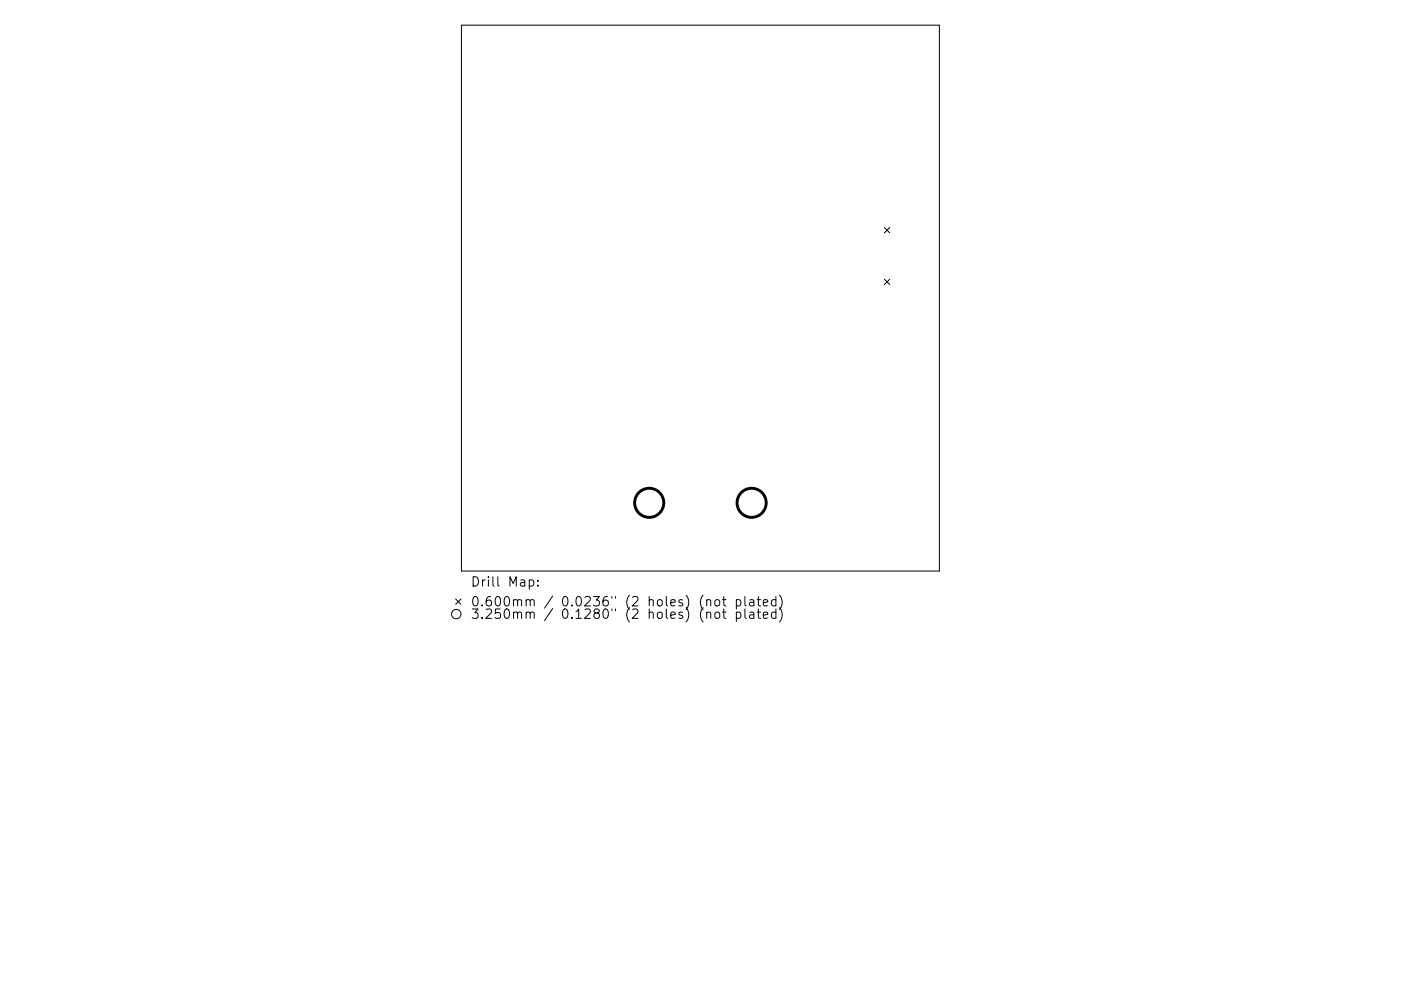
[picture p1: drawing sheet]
<svg xmlns="http://www.w3.org/2000/svg" width="297mm" height="210mm" viewBox="0 0 297 210" stroke-linecap="round" stroke-linejoin="round" font-family="sans-serif">
<defs><g id="words">
<g font-size="2.8">
<text x="99.7" y="124.5">Drill Map:</text>
<text x="99.7" y="128.7">0.600mm / 0.0236&quot; (2 holes) (not plated)</text>
<text x="99.7" y="131.3">3.250mm / 0.1280&quot; (2 holes) (not plated)</text>
</g>
</g></defs>
<g fill="none" stroke="#000" stroke-width=".21">
<path d="M97.8 5.3h101.4v115.9h-101.4zM187.5 48.3l1.1 1.1M187.5 59.2l1.1 1.2M188.6 48.3l-1.1 1.1M188.6 59.2l-1.1 1.2M96.6 127.1l1.1 1.1M97.7 127.1l-1.1 1.1M112.2 123.1l.6-.1 .4 .4v.6l-.2 .3h-.8M114 124.2v.2M114 123.1v.2M149.8 127.4l.3-.2 .5 .1 .1 1.3M149.8 130.1l.3-.2 .5 .1 .1 1.2"/>
<path d="M151.6 127.4l.3-.2a.54 .54 0 0 1 .7 .4l-.1 .8a.54 .54 0 0 1-.5 .2 .54 .54 0 0 1-.4-.4zM151.6 130.1l.1-.1a.54 .54 0 0 1 .9 .2l-.1 .8a.54 .54 0 0 1-.5 .2 .54 .54 0 0 1-.4-.4zM153.2 127.2h.7M153.2 129.9h.7M153.5 126.6v1.7l.1 .2 .3 .1M153.5 129.2v1.7l.1 .2 .3 .1M156.1 127.3l.6-.1 .4 .4v.6l-.2 .3h-.8M156.1 130l.6-.1 .4 .3v.6l-.2 .3h-.8M156.1 127.2v2M156.1 129.9v2M157.9 126.6v1.7l.3 .3M157.9 129.2v1.7l.3 .3"/>
<path d="M159 127.3h.7l.1 1.3M159 130h.7l.1 1.2M159.8 127.7l-.6 .1a.39 .39 0 0 0-.3 .4 .39 .39 0 0 0 .3 .4l.6-.1M159.8 130.3l-.6 .1a.39 .39 0 0 0-.3 .4 .39 .39 0 0 0 .3 .4l.6-.1M160.5 127.2h.8M160.5 129.9h.8M160.8 126.6v1.7l.1 .2 .4 .1M160.8 129.2v1.7l.1 .2 .4 .1M161.8 127.9l1-.2-.1-.4-.6-.1-.3 .3 .1 1h.8M161.8 130.5l1-.2-.1-.3-.6-.1-.3 .2 .1 1h.8M164.5 127.3l-.6-.1-.3 .4v.6l.1 .3h.8M164.5 130l-.6-.1-.3 .3v.6l.1 .3h.8"/>
<path d="M164.5 126.6v2M164.5 129.2v2M165.3 126.3a2.29 2.29 0 0 1 0 3M165.3 128.9a2.29 2.29 0 0 1 0 3.1"/>
<circle cx="96.7" cy="130.3" r="1"/>
</g>
<g fill="none" stroke="#000" stroke-width=".62">
<circle cx="137.6" cy="106.7" r="3.1"/>
<circle cx="159.4" cy="106.7" r="3.1"/>
</g>
<use href="#words"/>
</svg>
